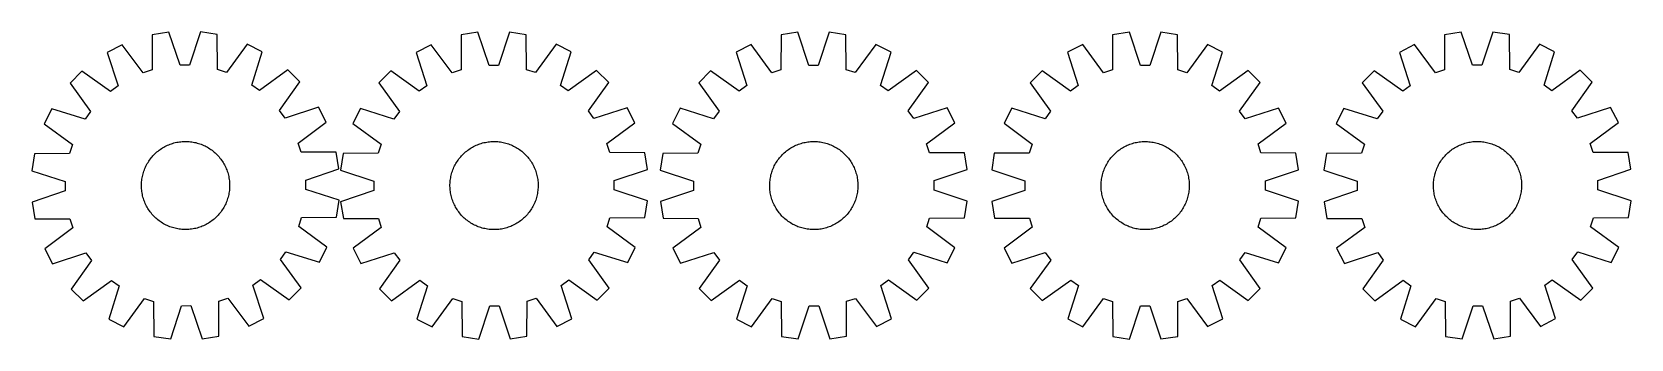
# Model space of a CAD drawing. Header units: millimetres. Extents: x 7 to 1458, y 7 to 285.
import ezdxf

# ---------------------------------------------------------------- set-up
doc = ezdxf.new("R2010")
doc.units = ezdxf.units.MM
doc.layers.add('CUT', color=7, linetype='CONTINUOUS', true_color=0x000000)

msp = doc.modelspace()

# ---------------------------------------------------------------- linework, layer by layer
at = {"layer": 'CUT'}
for p, q in [((131.019091, 285.086741), (115.836911, 282.590356)), ((115.836911, 282.590356), (115.848775, 250.825995)), ((141.178805, 254.990978), (131.019091, 285.086741)), ((159.557444, 285.254855), (149.753, 255.041487)), ((174.767981, 282.937508), (159.557444, 285.254855)), ((175.130341, 251.175212), (174.767981, 282.937508)), ((396.24835, 282.615358), (396.16127, 250.851115)), ((411.438232, 285.064441), (396.24835, 282.615358)), ((421.504151, 254.937177), (411.438232, 285.064441)), ((439.97697, 285.143659), (430.078462, 254.960978)), ((455.180215, 282.778943), (439.97697, 285.143659)), ((455.443636, 251.015673), (455.180215, 282.778943)), ((686.548746, 282.660249), (686.427325, 250.896118)), ((701.741267, 285.092908), (686.548746, 282.660249)), ((711.774609, 254.954779), (701.741267, 285.092908)), ((730.280074, 285.141273), (720.34894, 254.96931)), ((745.480754, 282.760122), (730.280074, 285.141273)), ((745.709835, 250.996585), (745.480754, 282.760122)), ((987.414954, 282.656302), (987.260497, 250.892315)), ((1002.609998, 285.073159), (987.414954, 282.656302)), ((1012.611988, 254.924611), (1002.609998, 285.073159)), ((1031.148839, 285.091841), (1021.18633, 254.930224)), ((1046.347034, 282.694882), (1031.148839, 285.091841)), ((1046.543079, 250.931124), (1046.347034, 282.694882)), ((1288.658384, 282.67124), (1288.587085, 250.906957)), ((1303.847048, 285.127868), (1288.658384, 282.67124)), ((1313.927932, 255.005609), (1303.847048, 285.127868)), ((1332.385743, 285.221264), (1322.50223, 255.033669)), ((1347.590161, 282.864101), (1332.385743, 285.221264)), ((1347.869361, 251.100965), (1347.590161, 282.864101)), ((88.747275, 273.611634), (75.079589, 266.545878)), ((75.079589, 266.545878), (84.906599, 236.339842)), ((107.709839, 248.128386), (88.747275, 273.611634)), ((201.961517, 274.278558), (183.300493, 248.573677)), ((215.711498, 267.374314), (201.961517, 274.278558)), ((206.241033, 237.054601), (215.711498, 267.374314)), ((369.130877, 273.721062), (355.441248, 266.697914)), ((355.441248, 266.697914), (365.174122, 236.461414)), ((388.013971, 248.178871), (369.130877, 273.721062)), ((482.346648, 274.03533), (463.605645, 248.388701)), ((496.075056, 267.08829), (482.346648, 274.03533)), ((486.510193, 236.798223), (496.075056, 267.08829)), ((659.421673, 273.795275), (645.724459, 266.786932)), ((645.724459, 266.786932), (655.424638, 236.539927)), ((678.277142, 248.232684), (659.421673, 273.795275)), ((772.637717, 273.987143), (753.868999, 248.360791)), ((786.358607, 267.025266), (772.637717, 273.987143)), ((776.761003, 236.745557), (786.358607, 267.025266)), ((960.278676, 273.819547), (946.574181, 266.825453)), ((946.574181, 266.825453), (956.242895, 236.568376)), ((979.107548, 248.237359), (960.278676, 273.819547)), ((1073.494859, 273.893663), (1054.699497, 248.286845)), ((1087.2085, 266.917518), (1073.494859, 273.893663)), ((1077.579408, 236.647808), (1087.2085, 266.917518)), ((1261.545333, 273.763473), (1247.859195, 266.733526)), ((1247.859195, 266.733526), (1257.607089, 236.501865)), ((1280.441114, 248.230667), (1261.545333, 273.763473)), ((1374.760934, 274.133984), (1356.032674, 248.478048)), ((1388.492791, 267.193765), (1374.760934, 274.133984)), ((1378.942978, 236.89895), (1388.492791, 267.193765)), ((52.090392, 249.635448), (41.275088, 238.691968)), ((77.999618, 231.259194), (52.090392, 249.635448)), ((115.848775, 250.825995), (107.709839, 248.128386)), ((149.753, 255.041487), (141.178805, 254.990978)), ((183.300493, 248.573677), (175.130341, 251.175212)), ((238.898325, 250.735899), (213.207391, 232.055678)), ((249.841805, 239.920596), (238.898325, 250.735899)), ((332.399488, 249.859176), (321.550149, 238.949437)), ((358.251349, 231.402306), (332.399488, 249.859176)), ((396.16127, 250.851115), (388.013971, 248.178871)), ((430.078462, 254.960978), (421.504151, 254.937177)), ((463.605645, 248.388701), (455.443636, 251.015673)), ((519.209943, 250.37773), (493.460946, 231.777625)), ((530.119681, 239.528391), (519.209943, 250.37773)), ((622.664508, 249.973114), (611.803381, 239.075111)), ((648.496399, 231.488306), (622.664508, 249.973114)), ((686.427325, 250.896118), (678.277142, 248.232684)), ((720.34894, 254.96931), (711.774609, 254.954779)), ((753.868999, 248.360791), (745.709835, 250.996585)), ((809.475414, 250.289704), (783.706324, 231.717447)), ((820.373417, 239.428577), (809.475414, 250.289704)), ((923.496754, 250.035629), (912.624298, 239.148928)), ((949.309406, 231.523964), (923.496754, 250.035629)), ((987.260497, 250.892315), (979.107548, 248.237359)), ((1021.18633, 254.930224), (1012.611988, 254.924611)), ((1054.699497, 248.286845), (1046.543079, 250.931124)), ((1110.307889, 250.157922), (1084.519496, 231.612477)), ((1121.194589, 239.285466), (1110.307889, 250.157922)), ((1224.825803, 249.883343), (1213.981885, 238.968216)), ((1250.686829, 231.439318), (1224.825803, 249.883343)), ((1288.587085, 250.906957), (1280.441114, 248.230667)), ((1322.50223, 255.033669), (1313.927932, 255.005609)), ((1356.032674, 248.478048), (1347.869361, 251.100965)), ((1411.635977, 250.4947), (1385.896224, 231.881806)), ((1422.551104, 239.650783), (1411.635977, 250.4947)), ((41.275088, 238.691968), (59.955309, 213.001034)), ((84.906599, 236.339842), (77.999618, 231.259194)), ((213.207391, 232.055678), (206.241033, 237.054601)), ((231.465551, 214.011369), (249.841805, 239.920596)), ((321.550149, 238.949437), (340.150254, 213.200441)), ((365.174122, 236.461414), (358.251349, 231.402306)), ((493.460946, 231.777625), (486.510193, 236.798223)), ((511.662811, 213.676531), (530.119681, 239.528391)), ((611.803381, 239.075111), (630.375637, 213.306021)), ((655.424638, 236.539927), (648.496399, 231.488306)), ((783.706324, 231.717447), (776.761003, 236.745557)), ((801.888609, 213.596685), (820.373417, 239.428577)), ((912.624298, 239.148928), (931.169743, 213.360535)), ((956.242895, 236.568376), (949.309406, 231.523964)), ((1084.519496, 231.612477), (1077.579408, 236.647808)), ((1102.682924, 213.472814), (1121.194589, 239.285466)), ((1213.981885, 238.968216), (1232.59478, 213.228463)), ((1257.607089, 236.501865), (1250.686829, 231.439318)), ((1385.896224, 231.881806), (1378.942978, 236.89895)), ((1404.107079, 213.789756), (1422.551104, 239.650783)), ((24.636673, 215.505141), (17.732429, 201.75516)), ((54.956387, 206.034676), (24.636673, 215.505141)), ((59.955309, 213.001034), (54.956387, 206.034676)), ((236.546199, 207.104388), (231.465551, 214.011369)), ((266.752235, 216.931398), (236.546199, 207.104388)), ((248.334743, 184.301148), (273.817991, 203.263712)), ((273.817991, 203.263712), (266.752235, 216.931398)), ((304.839589, 215.81455), (297.892549, 202.086142)), ((335.129656, 206.249688), (304.839589, 215.81455)), ((340.150254, 213.200441), (335.129656, 206.249688)), ((516.72192, 206.753757), (511.662811, 213.676531)), ((546.95842, 216.486631), (516.72192, 206.753757)), ((553.981568, 202.797002), (546.95842, 216.486631)), ((595.067819, 215.958304), (588.105941, 202.237414)), ((625.347528, 206.3607), (595.067819, 215.958304)), ((630.375637, 213.306021), (625.347528, 206.3607)), ((806.94023, 206.668447), (801.888609, 213.596685)), ((837.187235, 216.368625), (806.94023, 206.668447)), ((844.195578, 202.671412), (837.187235, 216.368625)), ((895.864703, 216.049539), (888.888558, 202.335898)), ((926.134413, 206.420448), (895.864703, 216.049539)), ((931.169743, 213.360535), (926.134413, 206.420448)), ((1107.727337, 206.539325), (1102.682924, 213.472814)), ((1137.984414, 216.20804), (1107.727337, 206.539325)), ((1144.978508, 202.503544), (1137.984414, 216.20804)), ((1197.28282, 215.82503), (1190.342601, 202.093173)), ((1227.577635, 206.275217), (1197.28282, 215.82503)), ((1232.59478, 213.228463), (1227.577635, 206.275217)), ((1409.169626, 206.869497), (1404.107079, 213.789756)), ((1439.401287, 216.61739), (1409.169626, 206.869497)), ((1446.431235, 202.931252), (1439.401287, 216.61739)), ((17.732429, 201.75516), (43.437311, 183.094135)), ((297.892549, 202.086142), (323.539178, 183.345139)), ((528.439377, 183.913908), (553.981568, 202.797002)), ((588.105941, 202.237414), (613.732294, 183.468696)), ((818.632988, 183.815943), (844.195578, 202.671412)), ((888.888558, 202.335898), (914.495376, 183.540537)), ((1119.39632, 183.674672), (1144.978508, 202.503544)), ((1190.342601, 202.093173), (1215.998537, 183.364913)), ((1420.898428, 184.035472), (1446.431235, 202.931252)), ((9.07348, 174.561624), (6.756132, 159.351086)), ((40.835776, 174.923983), (9.07348, 174.561624)), ((43.437311, 183.094135), (40.835776, 174.923983)), ((117.438325, 173.795167), (118.328608, 174.681961)), ((118.328608, 174.681961), (119.246306, 175.540353)), ((119.246306, 175.540353), (120.190515, 176.369496)), ((120.190515, 176.369496), (121.160301, 177.168571)), ((121.160301, 177.168571), (122.154708, 177.93679)), ((122.154708, 177.93679), (123.172755, 178.673395)), ((123.172755, 178.673395), (124.213437, 179.377659)), ((124.213437, 179.377659), (125.275727, 180.048887)), ((125.275727, 180.048887), (126.358577, 180.686417)), ((126.358577, 180.686417), (127.460917, 181.289618)), ((127.460917, 181.289618), (128.581661, 181.857897)), ((128.581661, 181.857897), (129.719702, 182.390692)), ((129.719702, 182.390692), (130.873916, 182.887477)), ((130.873916, 182.887477), (132.043166, 183.347762)), ((132.043166, 183.347762), (133.226296, 183.771093)), ((133.226296, 183.771093), (134.42214, 184.157053)), ((134.42214, 184.157053), (135.629517, 184.505259)), ((135.629517, 184.505259), (136.847235, 184.815369)), ((136.847235, 184.815369), (138.074094, 185.087077)), ((138.074094, 185.087077), (139.308881, 185.320114)), ((139.308881, 185.320114), (140.55038, 185.51425)), ((140.55038, 185.51425), (141.797363, 185.669294)), ((141.797363, 185.669294), (143.048602, 185.785093)), ((143.048602, 185.785093), (144.30286, 185.861532)), ((144.30286, 185.861532), (145.5589, 185.898537)), ((145.5589, 185.898537), (146.815483, 185.89607)), ((146.815483, 185.89607), (148.071369, 185.854134)), ((148.071369, 185.854134), (149.325317, 185.77277)), ((149.325317, 185.77277), (150.576091, 185.652059)), ((150.576091, 185.652059), (151.822457, 185.49212)), ((151.822457, 185.49212), (153.063183, 185.293111)), ((153.063183, 185.293111), (154.297046, 185.055227)), ((154.297046, 185.055227), (155.522828, 184.778704)), ((155.522828, 184.778704), (156.73932, 184.463816)), ((156.73932, 184.463816), (157.94532, 184.110871)), ((157.94532, 184.110871), (159.139639, 183.720219)), ((159.139639, 183.720219), (160.321099, 183.292246)), ((160.321099, 183.292246), (161.488532, 182.827373)), ((161.488532, 182.827373), (162.640787, 182.32606)), ((162.640787, 182.32606), (163.776727, 181.788801)), ((163.776727, 181.788801), (164.89523, 181.216126)), ((164.89523, 181.216126), (165.995194, 180.6086)), ((165.995194, 180.6086), (167.075532, 179.966824)), ((167.075532, 179.966824), (168.135178, 179.291431)), ((168.135178, 179.291431), (169.173087, 178.583086)), ((169.173087, 178.583086), (170.188234, 177.842489)), ((170.188234, 177.842489), (171.179617, 177.070371)), ((171.179617, 177.070371), (172.146258, 176.267494)), ((172.146258, 176.267494), (173.087204, 175.43465)), ((173.087204, 175.43465), (174.001524, 174.572662)), ((174.001524, 174.572662), (174.888318, 173.682379)), ((251.032352, 176.162212), (248.334743, 184.301148)), ((282.796713, 176.174076), (251.032352, 176.162212)), ((285.293099, 160.991896), (282.796713, 176.174076)), ((289.148936, 174.91971), (286.78422, 159.716464)), ((320.912207, 175.183131), (289.148936, 174.91971)), ((323.539178, 183.345139), (320.912207, 175.183131)), ((397.510868, 173.815709), (398.403909, 174.699726)), ((398.403909, 174.699726), (399.324277, 175.555255)), ((399.324277, 175.555255), (400.271063, 176.381453)), ((400.271063, 176.381453), (401.243334, 177.177503)), ((401.243334, 177.177503), (402.240129, 177.942621)), ((402.240129, 177.942621), (403.260466, 178.676052)), ((403.260466, 178.676052), (404.303337, 179.377071)), ((404.303337, 179.377071), (405.367712, 180.044986)), ((405.367712, 180.044986), (406.452542, 180.67914)), ((406.452542, 180.67914), (407.556756, 181.278905)), ((407.556756, 181.278905), (408.679265, 181.843689)), ((408.679265, 181.843689), (409.818959, 182.372937)), ((409.818959, 182.372937), (410.974716, 182.866124)), ((410.974716, 182.866124), (412.145393, 183.322765)), ((412.145393, 183.322765), (413.329837, 183.742409)), ((413.329837, 183.742409), (414.526877, 184.124641)), ((414.526877, 184.124641), (415.735333, 184.469085)), ((415.735333, 184.469085), (416.954011, 184.775401)), ((416.954011, 184.775401), (418.18171, 185.043285)), ((418.18171, 185.043285), (419.417218, 185.272475)), ((419.417218, 185.272475), (420.659315, 185.462743)), ((420.659315, 185.462743), (421.906775, 185.613902)), ((421.906775, 185.613902), (423.158368, 185.725803)), ((423.158368, 185.725803), (424.412859, 185.798335)), ((424.412859, 185.798335), (425.669008, 185.831427)), ((425.669008, 185.831427), (426.925577, 185.825046)), ((426.925577, 185.825046), (428.181326, 185.779198)), ((428.181326, 185.779198), (429.435015, 185.693929)), ((429.435015, 185.693929), (430.685407, 185.569322)), ((430.685407, 185.569322), (431.931268, 185.405502)), ((431.931268, 185.405502), (433.171369, 185.202629)), ((433.171369, 185.202629), (434.404485, 184.960903)), ((434.404485, 184.960903), (435.6294, 184.680563)), ((435.6294, 184.680563), (436.844904, 184.361887)), ((436.844904, 184.361887), (438.0498, 184.005187)), ((438.0498, 184.005187), (439.242896, 183.610817)), ((439.242896, 183.610817), (440.423016, 183.179166)), ((440.423016, 183.179166), (441.588996, 182.710659)), ((441.588996, 182.710659), (442.739684, 182.205759)), ((442.739684, 182.205759), (443.873945, 181.664964)), ((443.873945, 181.664964), (444.990659, 181.088808)), ((444.990659, 181.088808), (446.088725, 180.477859)), ((446.088725, 180.477859), (447.167058, 179.832721)), ((447.167058, 179.832721), (448.224596, 179.15403)), ((448.224596, 179.15403), (449.260293, 178.442455)), ((449.260293, 178.442455), (450.273128, 177.6987)), ((450.273128, 177.6987), (451.262101, 176.923498)), ((451.262101, 176.923498), (452.226237, 176.117614)), ((452.226237, 176.117614), (453.164584, 175.281843)), ((453.164584, 175.281843), (454.076215, 174.417011)), ((454.076215, 174.417011), (454.960232, 173.52397)), ((531.11162, 175.766609), (528.439377, 183.913908)), ((562.875864, 175.67953), (531.11162, 175.766609)), ((565.324946, 160.489647), (562.875864, 175.67953)), ((579.332963, 175.080451), (576.951812, 159.879771)), ((611.0965, 175.309532), (579.332963, 175.080451)), ((613.732294, 183.468696), (611.0965, 175.309532)), ((687.693638, 173.859299), (688.587634, 174.742349)), ((688.587634, 174.742349), (689.508926, 175.596883)), ((689.508926, 175.596883), (690.456605, 176.422057)), ((690.456605, 176.422057), (691.429736, 177.217056)), ((691.429736, 177.217056), (692.427358, 177.981096)), ((692.427358, 177.981096), (693.448487, 178.713422)), ((693.448487, 178.713422), (694.492115, 179.413314)), ((694.492115, 179.413314), (695.557212, 180.080078)), ((695.557212, 180.080078), (696.642727, 180.713058)), ((696.642727, 180.713058), (697.747589, 181.311629)), ((697.747589, 181.311629), (698.870707, 181.8752)), ((698.870707, 181.8752), (700.010974, 182.403215)), ((700.010974, 182.403215), (701.167263, 182.895153)), ((701.167263, 182.895153), (702.338433, 183.350528)), ((702.338433, 183.350528), (703.523329, 183.768891)), ((703.523329, 183.768891), (704.720782, 184.149829)), ((704.720782, 184.149829), (705.92961, 184.492966)), ((705.92961, 184.492966), (707.148619, 184.797964)), ((707.148619, 184.797964), (708.376606, 185.064521)), ((708.376606, 185.064521), (709.612361, 185.292375)), ((709.612361, 185.292375), (710.854663, 185.4813)), ((710.854663, 185.4813), (712.102286, 185.63111)), ((712.102286, 185.63111), (713.354, 185.741658)), ((713.354, 185.741658), (714.608567, 185.812834)), ((714.608567, 185.812834), (715.864752, 185.844567)), ((715.864752, 185.844567), (717.121314, 185.836828)), ((717.121314, 185.836828), (718.377012, 185.789622)), ((718.377012, 185.789622), (719.630608, 185.702998)), ((719.630608, 185.702998), (720.880865, 185.57704)), ((720.880865, 185.57704), (722.126548, 185.411872)), ((722.126548, 185.411872), (723.366428, 185.207658)), ((723.366428, 185.207658), (724.599282, 184.9646)), ((724.599282, 184.9646), (725.823894, 184.682936)), ((725.823894, 184.682936), (727.039053, 184.362945)), ((727.039053, 184.362945), (728.243562, 184.004944)), ((728.243562, 184.004944), (729.436231, 183.609284)), ((729.436231, 183.609284), (730.615884, 183.176357)), ((730.615884, 183.176357), (731.781356, 182.70659)), ((731.781356, 182.70659), (732.931498, 182.200446)), ((732.931498, 182.200446), (734.065173, 181.658425)), ((734.065173, 181.658425), (735.181264, 181.081062)), ((735.181264, 181.081062), (736.278669, 180.468926)), ((736.278669, 180.468926), (737.356304, 179.822623)), ((737.356304, 179.822623), (738.413107, 179.142789)), ((738.413107, 179.142789), (739.448035, 178.430095)), ((739.448035, 178.430095), (740.460065, 177.685245)), ((740.460065, 177.685245), (741.4482, 176.908974)), ((741.4482, 176.908974), (742.411464, 176.102048)), ((742.411464, 176.102048), (743.348906, 175.265264)), ((743.348906, 175.265264), (744.259602, 174.399446)), ((744.259602, 174.399446), (745.142653, 173.50545)), ((821.296421, 175.665759), (818.632988, 183.815943)), ((853.060552, 175.544339), (821.296421, 175.665759)), ((855.493211, 160.351817), (853.060552, 175.544339)), ((880.087339, 175.188074), (877.690379, 159.989879)), ((911.851097, 175.384118), (880.087339, 175.188074)), ((914.495376, 183.540537), (911.851097, 175.384118)), ((988.446686, 173.85422), (989.3416, 174.73634)), ((989.3416, 174.73634), (990.26378, 175.589915)), ((990.26378, 175.589915), (991.212317, 176.414103)), ((991.212317, 176.414103), (992.186274, 177.208089)), ((992.186274, 177.208089), (993.18469, 177.971091)), ((993.18469, 177.971091), (994.20658, 178.702356)), ((994.20658, 178.702356), (995.250935, 179.401161)), ((995.250935, 179.401161), (996.316725, 180.066817)), ((996.316725, 180.066817), (997.402898, 180.698668)), ((997.402898, 180.698668), (998.508382, 181.296089)), ((998.508382, 181.296089), (999.632086, 181.858492)), ((999.632086, 181.858492), (1000.772901, 182.385321)), ((1000.772901, 182.385321), (1001.929701, 182.876055)), ((1001.929701, 182.876055), (1003.101344, 183.330212)), ((1003.101344, 183.330212), (1004.286675, 183.747343)), ((1004.286675, 183.747343), (1005.484523, 184.127035)), ((1005.484523, 184.127035), (1006.693707, 184.468915)), ((1006.693707, 184.468915), (1007.913033, 184.772644)), ((1007.913033, 184.772644), (1009.141297, 185.037924)), ((1009.141297, 185.037924), (1010.377288, 185.264492)), ((1010.377288, 185.264492), (1011.619786, 185.452126)), ((1011.619786, 185.452126), (1012.867564, 185.600638)), ((1012.867564, 185.600638), (1014.119392, 185.709884)), ((1014.119392, 185.709884), (1015.374033, 185.779755)), ((1015.374033, 185.779755), (1016.63025, 185.810182)), ((1016.63025, 185.810182), (1017.886803, 185.801136)), ((1017.886803, 185.801136), (1019.142451, 185.752624)), ((1019.142451, 185.752624), (1020.395957, 185.664696)), ((1020.395957, 185.664696), (1021.646081, 185.537438)), ((1021.646081, 185.537438), (1022.891592, 185.370975)), ((1022.891592, 185.370975), (1024.13126, 185.165471)), ((1024.13126, 185.165471), (1025.36386, 184.92113)), ((1025.36386, 184.92113), (1026.588178, 184.638193)), ((1026.588178, 184.638193), (1027.803004, 184.316939)), ((1027.803004, 184.316939), (1029.00714, 183.957685)), ((1029.00714, 183.957685), (1030.199397, 183.560785)), ((1030.199397, 183.560785), (1031.378599, 183.126631)), ((1031.378599, 183.126631), (1032.543582, 182.655652)), ((1032.543582, 182.655652), (1033.693196, 182.148312)), ((1033.693196, 182.148312), (1034.826307, 181.605112)), ((1034.826307, 181.605112), (1035.941797, 181.026589)), ((1035.941797, 181.026589), (1037.038565, 180.413312)), ((1037.038565, 180.413312), (1038.115527, 179.765888)), ((1038.115527, 179.765888), (1039.171623, 179.084955)), ((1039.171623, 179.084955), (1040.205808, 178.371186)), ((1040.205808, 178.371186), (1041.217063, 177.625284)), ((1041.217063, 177.625284), (1042.20439, 176.847985)), ((1042.20439, 176.847985), (1043.166814, 176.040058)), ((1043.166814, 176.040058), (1044.103386, 175.202299)), ((1044.103386, 175.202299), (1045.013181, 174.335535)), ((1045.013181, 174.335535), (1045.895301, 173.440621)), ((1122.051276, 175.521723), (1119.39632, 183.674672)), ((1153.815263, 175.367266), (1122.051276, 175.521723)), ((1156.232119, 160.172223), (1153.815263, 175.367266)), ((1181.612484, 174.9224), (1179.255321, 159.717982)), ((1213.37562, 175.2016), (1181.612484, 174.9224)), ((1215.998537, 183.364913), (1213.37562, 175.2016)), ((1289.974952, 173.872232), (1290.867553, 174.756692)), ((1290.867553, 174.756692), (1291.787496, 175.612678)), ((1291.787496, 175.612678), (1292.733872, 176.439346)), ((1292.733872, 176.439346), (1293.705747, 177.235879)), ((1293.705747, 177.235879), (1294.702162, 178.001493)), ((1294.702162, 178.001493), (1295.722134, 178.73543)), ((1295.722134, 178.73543), (1296.764657, 179.436967)), ((1296.764657, 179.436967), (1297.8287, 180.105411)), ((1297.8287, 180.105411), (1298.913215, 180.740103)), ((1298.913215, 180.740103), (1300.017131, 181.340417)), ((1300.017131, 181.340417), (1301.139359, 181.905759)), ((1301.139359, 181.905759), (1302.27879, 182.435573)), ((1302.27879, 182.435573), (1303.434302, 182.929334)), ((1303.434302, 182.929334), (1304.604752, 183.386557)), ((1304.604752, 183.386557), (1305.788987, 183.806789)), ((1305.788987, 183.806789), (1306.985837, 184.189616)), ((1306.985837, 184.189616), (1308.194122, 184.53466)), ((1308.194122, 184.53466), (1309.412648, 184.841581)), ((1309.412648, 184.841581), (1310.640214, 185.110075)), ((1310.640214, 185.110075), (1311.875607, 185.339879)), ((1311.875607, 185.339879), (1313.117609, 185.530764)), ((1313.117609, 185.530764), (1314.364995, 185.682543)), ((1314.364995, 185.682543), (1315.616532, 185.795065)), ((1315.616532, 185.795065), (1316.870986, 185.86822)), ((1316.870986, 185.86822), (1318.127119, 185.901936)), ((1318.127119, 185.901936), (1319.383691, 185.896179)), ((1319.383691, 185.896179), (1320.639463, 185.850955)), ((1320.639463, 185.850955), (1321.893194, 185.766309)), ((1321.893194, 185.766309), (1323.143648, 185.642324)), ((1323.143648, 185.642324), (1324.38959, 185.479122)), ((1324.38959, 185.479122), (1325.629791, 185.276865)), ((1325.629791, 185.276865), (1326.863027, 185.035752)), ((1326.863027, 185.035752), (1328.088081, 184.756021)), ((1328.088081, 184.756021), (1329.303744, 184.437948)), ((1329.303744, 184.437948), (1330.508816, 184.081847)), ((1330.508816, 184.081847), (1331.702108, 183.68807)), ((1331.702108, 183.68807), (1332.882443, 183.257005)), ((1332.882443, 183.257005), (1334.048655, 182.789077)), ((1334.048655, 182.789077), (1335.199594, 182.284749)), ((1335.199594, 182.284749), (1336.334123, 181.744517)), ((1336.334123, 181.744517), (1337.451123, 181.168916)), ((1337.451123, 181.168916), (1338.549493, 180.558513)), ((1338.549493, 180.558513), (1339.628147, 179.913911)), ((1339.628147, 179.913911), (1340.686021, 179.235745)), ((1340.686021, 179.235745), (1341.722072, 178.524685)), ((1341.722072, 178.524685), (1342.735276, 177.781433)), ((1342.735276, 177.781433), (1343.724634, 177.006722)), ((1343.724634, 177.006722), (1344.68917, 176.201317)), ((1344.68917, 176.201317), (1345.627932, 175.366013)), ((1345.627932, 175.366013), (1346.539993, 174.501634)), ((1346.539993, 174.501634), (1347.424453, 173.609032)), ((1423.574718, 175.889501), (1420.898428, 184.035472)), ((1455.339001, 175.818201), (1423.574718, 175.889501)), ((1457.795629, 160.629537), (1455.339001, 175.818201)), ((108.290768, 158.933282), (108.718741, 160.114741)), ((108.718741, 160.114741), (109.183614, 161.282174)), ((109.183614, 161.282174), (109.684927, 162.434429)), ((109.684927, 162.434429), (110.222187, 163.570369)), ((110.222187, 163.570369), (110.794861, 164.688873)), ((110.794861, 164.688873), (111.402387, 165.788837)), ((111.402387, 165.788837), (112.044163, 166.869175)), ((112.044163, 166.869175), (112.719557, 167.928821)), ((112.719557, 167.928821), (113.427901, 168.966729)), ((113.427901, 168.966729), (114.168498, 169.981876)), ((114.168498, 169.981876), (114.940616, 170.97326)), ((114.940616, 170.97326), (115.743493, 171.939901)), ((115.743493, 171.939901), (116.576337, 172.880846)), ((116.576337, 172.880846), (117.438325, 173.795167)), ((174.888318, 173.682379), (175.74671, 172.764681)), ((175.74671, 172.764681), (176.575853, 171.820473)), ((176.575853, 171.820473), (177.374928, 170.850686)), ((177.374928, 170.850686), (178.143148, 169.856279)), ((178.143148, 169.856279), (178.879753, 168.838232)), ((178.879753, 168.838232), (179.584017, 167.79755)), ((179.584017, 167.79755), (180.255245, 166.73526)), ((180.255245, 166.73526), (180.892774, 165.65241)), ((180.892774, 165.65241), (181.495976, 164.55007)), ((181.495976, 164.55007), (182.064254, 163.429326)), ((182.064254, 163.429326), (182.597049, 162.291286)), ((182.597049, 162.291286), (183.093834, 161.137071)), ((183.093834, 161.137071), (183.554119, 159.967822)), ((183.554119, 159.967822), (183.977451, 158.784691)), ((255.197335, 150.832182), (285.293099, 160.991896)), ((286.78422, 159.716464), (316.966902, 149.817956)), ((388.317062, 158.98239), (388.748713, 160.162511)), ((388.748713, 160.162511), (389.21722, 161.32849)), ((389.21722, 161.32849), (389.72212, 162.479178)), ((389.72212, 162.479178), (390.262915, 163.613439)), ((390.262915, 163.613439), (390.839071, 164.730153)), ((390.839071, 164.730153), (391.45002, 165.828219)), ((391.45002, 165.828219), (392.095158, 166.906553)), ((392.095158, 166.906553), (392.77385, 167.96409)), ((392.77385, 167.96409), (393.485424, 168.999787)), ((393.485424, 168.999787), (394.229179, 170.012622)), ((394.229179, 170.012622), (395.004381, 171.001596)), ((395.004381, 171.001596), (395.810265, 171.965731)), ((395.810265, 171.965731), (396.646036, 172.904078)), ((396.646036, 172.904078), (397.510868, 173.815709)), ((454.960232, 173.52397), (455.815761, 172.603602)), ((455.815761, 172.603602), (456.641958, 171.656816)), ((456.641958, 171.656816), (457.438009, 170.684545)), ((457.438009, 170.684545), (458.203127, 169.68775)), ((458.203127, 169.68775), (458.936557, 168.667413)), ((458.936557, 168.667413), (459.637576, 167.624543)), ((459.637576, 167.624543), (460.305492, 166.560167)), ((460.305492, 166.560167), (460.939645, 165.475337)), ((460.939645, 165.475337), (461.53941, 164.371123)), ((461.53941, 164.371123), (462.104195, 163.248614)), ((462.104195, 163.248614), (462.633442, 162.10892)), ((462.633442, 162.10892), (463.12663, 160.953163)), ((463.12663, 160.953163), (463.583271, 159.782486)), ((463.583271, 159.782486), (464.002915, 158.598042)), ((535.197682, 150.423728), (565.324946, 160.489647)), ((576.951812, 159.879771), (607.123774, 149.948637)), ((678.483801, 159.035928), (678.916728, 160.215581)), ((678.916728, 160.215581), (679.386495, 161.381053)), ((679.386495, 161.381053), (679.892639, 162.531195)), ((679.892639, 162.531195), (680.43466, 163.66487)), ((680.43466, 163.66487), (681.012023, 164.780961)), ((681.012023, 164.780961), (681.624158, 165.878366)), ((681.624158, 165.878366), (682.270462, 166.956001)), ((682.270462, 166.956001), (682.950296, 168.012804)), ((682.950296, 168.012804), (683.66299, 169.047732)), ((683.66299, 169.047732), (684.407839, 170.059762)), ((684.407839, 170.059762), (685.18411, 171.047897)), ((685.18411, 171.047897), (685.991036, 172.011161)), ((685.991036, 172.011161), (686.827821, 172.948603)), ((686.827821, 172.948603), (687.693638, 173.859299)), ((745.142653, 173.50545), (745.997186, 172.584158)), ((745.997186, 172.584158), (746.82236, 171.636479)), ((746.82236, 171.636479), (747.617359, 170.663348)), ((747.617359, 170.663348), (748.381399, 169.665726)), ((748.381399, 169.665726), (749.113726, 168.644598)), ((749.113726, 168.644598), (749.813617, 167.60097)), ((749.813617, 167.60097), (750.480381, 166.535873)), ((750.480381, 166.535873), (751.113361, 165.450357)), ((751.113361, 165.450357), (751.711932, 164.345496)), ((751.711932, 164.345496), (752.275503, 163.222377)), ((752.275503, 163.222377), (752.803518, 162.082111)), ((752.803518, 162.082111), (753.295456, 160.925822)), ((753.295456, 160.925822), (753.750831, 159.754652)), ((753.750831, 159.754652), (754.169194, 158.569755)), ((825.355082, 150.318476), (855.493211, 160.351817)), ((877.690379, 159.989879), (907.851997, 150.02737)), ((979.221436, 159.040436), (979.65559, 160.219638)), ((979.65559, 160.219638), (980.126569, 161.384621)), ((980.126569, 161.384621), (980.633909, 162.534236)), ((980.633909, 162.534236), (981.177108, 163.667347)), ((981.177108, 163.667347), (981.755632, 164.782837)), ((981.755632, 164.782837), (982.368908, 165.879604)), ((982.368908, 165.879604), (983.016332, 166.956567)), ((983.016332, 166.956567), (983.697265, 168.012662)), ((983.697265, 168.012662), (984.411035, 169.046848)), ((984.411035, 169.046848), (985.156937, 170.058103)), ((985.156937, 170.058103), (985.934235, 171.04543)), ((985.934235, 171.04543), (986.742163, 172.007854)), ((986.742163, 172.007854), (987.579922, 172.944425)), ((987.579922, 172.944425), (988.446686, 173.85422)), ((1045.895301, 173.440621), (1046.748876, 172.51844)), ((1046.748876, 172.51844), (1047.573063, 171.569904)), ((1047.573063, 171.569904), (1048.36705, 170.595947)), ((1048.36705, 170.595947), (1049.130052, 169.59753)), ((1049.130052, 169.59753), (1049.861316, 168.57564)), ((1049.861316, 168.57564), (1050.560121, 167.531285)), ((1050.560121, 167.531285), (1051.225778, 166.465495)), ((1051.225778, 166.465495), (1051.857629, 165.379322)), ((1051.857629, 165.379322), (1052.45505, 164.273838)), ((1052.45505, 164.273838), (1053.017453, 163.150135)), ((1053.017453, 163.150135), (1053.544281, 162.00932)), ((1053.544281, 162.00932), (1054.035016, 160.85252)), ((1054.035016, 160.85252), (1054.489173, 159.680876)), ((1054.489173, 159.680876), (1054.906303, 158.495546)), ((1126.083571, 150.170232), (1156.232119, 160.172223)), ((1179.255321, 159.717982), (1209.442917, 149.834469)), ((1280.788515, 159.034347), (1281.219581, 160.214682)), ((1281.219581, 160.214682), (1281.687508, 161.380894)), ((1281.687508, 161.380894), (1282.191837, 162.531833)), ((1282.191837, 162.531833), (1282.732068, 163.666362)), ((1282.732068, 163.666362), (1283.307669, 164.783362)), ((1283.307669, 164.783362), (1283.918072, 165.881732)), ((1283.918072, 165.881732), (1284.562675, 166.960386)), ((1284.562675, 166.960386), (1285.240841, 168.01826)), ((1285.240841, 168.01826), (1285.9519, 169.054311)), ((1285.9519, 169.054311), (1286.695152, 170.067515)), ((1286.695152, 170.067515), (1287.469863, 171.056873)), ((1287.469863, 171.056873), (1288.275268, 172.021409)), ((1288.275268, 172.021409), (1289.110573, 172.960171)), ((1289.110573, 172.960171), (1289.974952, 173.872232)), ((1347.424453, 173.609032), (1348.280439, 172.68909)), ((1348.280439, 172.68909), (1349.107107, 171.742714)), ((1349.107107, 171.742714), (1349.903641, 170.770839)), ((1349.903641, 170.770839), (1350.669254, 169.774423)), ((1350.669254, 169.774423), (1351.403191, 168.754451)), ((1351.403191, 168.754451), (1352.104728, 167.711929)), ((1352.104728, 167.711929), (1352.773172, 166.647885)), ((1352.773172, 166.647885), (1353.407864, 165.56337)), ((1353.407864, 165.56337), (1354.008178, 164.459454)), ((1354.008178, 164.459454), (1354.57352, 163.337227)), ((1354.57352, 163.337227), (1355.103334, 162.197795)), ((1355.103334, 162.197795), (1355.597095, 161.042284)), ((1355.597095, 161.042284), (1356.054318, 159.871833)), ((1356.054318, 159.871833), (1356.47455, 158.687599)), ((1427.67337, 150.548653), (1457.795629, 160.629537)), ((6.756132, 159.351086), (36.9695, 149.546643)), ((36.9695, 149.546643), (37.020009, 140.972448)), ((106.112451, 145.352543), (106.114917, 146.609126)), ((106.149455, 144.096503), (106.112451, 145.352543)), ((106.114917, 146.609126), (106.156853, 147.865012)), ((106.156853, 147.865012), (106.238217, 149.11896)), ((106.238217, 149.11896), (106.358928, 150.369734)), ((106.358928, 150.369734), (106.518867, 151.616099)), ((106.518867, 151.616099), (106.717877, 152.856826)), ((106.717877, 152.856826), (106.95576, 154.090689)), ((106.95576, 154.090689), (107.232283, 155.316471)), ((107.232283, 155.316471), (107.547172, 156.532963)), ((107.547172, 156.532963), (107.900116, 157.738963)), ((107.900116, 157.738963), (108.290768, 158.933282)), ((183.977451, 158.784691), (184.36341, 157.588847)), ((184.36341, 157.588847), (184.711616, 156.381471)), ((184.711616, 156.381471), (185.021726, 155.163752)), ((185.021726, 155.163752), (185.293434, 153.936893)), ((185.293434, 153.936893), (185.526471, 152.702106)), ((185.526471, 152.702106), (185.720607, 151.460607)), ((185.720607, 151.460607), (185.875651, 150.213624)), ((185.875651, 150.213624), (185.99145, 148.962385)), ((185.99145, 148.962385), (186.067889, 147.708127)), ((186.102427, 145.195504), (186.060491, 143.939618)), ((186.067889, 147.708127), (186.104894, 146.452087)), ((186.104894, 146.452087), (186.102427, 145.195504)), ((255.247844, 142.257987), (255.197335, 150.832182)), ((316.966902, 149.817956), (316.990702, 141.243645)), ((386.096452, 145.408502), (386.102833, 146.665072)), ((386.129544, 144.152353), (386.096452, 145.408502)), ((386.102833, 146.665072), (386.148681, 147.92082)), ((386.148681, 147.92082), (386.23395, 149.174509)), ((386.23395, 149.174509), (386.358557, 150.424901)), ((386.358557, 150.424901), (386.522377, 151.670762)), ((386.522377, 151.670762), (386.725251, 152.910863)), ((386.725251, 152.910863), (386.966976, 154.143979)), ((386.966976, 154.143979), (387.247316, 155.368894)), ((387.247316, 155.368894), (387.565992, 156.584399)), ((387.565992, 156.584399), (387.922692, 157.789294)), ((387.922692, 157.789294), (388.317062, 158.98239)), ((464.002915, 158.598042), (464.385147, 157.401002)), ((464.385147, 157.401002), (464.729591, 156.192547)), ((464.729591, 156.192547), (465.035906, 154.973868)), ((465.035906, 154.973868), (465.303791, 153.746169)), ((465.303791, 153.746169), (465.532981, 152.510661)), ((465.532981, 152.510661), (465.723249, 151.268564)), ((465.723249, 151.268564), (465.874408, 150.021104)), ((465.874408, 150.021104), (465.986309, 148.769511)), ((465.986309, 148.769511), (466.058841, 147.515021)), ((466.058841, 147.515021), (466.091933, 146.258871)), ((466.091933, 146.258871), (466.085552, 145.002302)), ((535.221483, 141.849417), (535.197682, 150.423728)), ((607.123774, 149.948637), (607.138305, 141.374306)), ((676.248517, 145.464449), (676.256257, 146.721011)), ((676.280251, 144.208264), (676.248517, 145.464449)), ((676.256257, 146.721011), (676.303462, 147.976709)), ((676.303462, 147.976709), (676.390087, 149.230305)), ((676.390087, 149.230305), (676.516045, 150.480562)), ((676.516045, 150.480562), (676.681212, 151.726245)), ((676.681212, 151.726245), (676.885426, 152.966125)), ((676.885426, 152.966125), (677.128485, 154.198979)), ((677.128485, 154.198979), (677.410149, 155.42359)), ((677.410149, 155.42359), (677.730139, 156.63875)), ((677.730139, 156.63875), (678.088141, 157.843259)), ((678.088141, 157.843259), (678.483801, 159.035928)), ((754.169194, 158.569755), (754.550132, 157.372303)), ((754.550132, 157.372303), (754.893269, 156.163475)), ((754.893269, 156.163475), (755.198267, 154.944466)), ((755.198267, 154.944466), (755.464824, 153.716478)), ((755.464824, 153.716478), (755.692678, 152.480724)), ((755.692678, 152.480724), (755.881603, 151.238422)), ((755.881603, 151.238422), (756.031413, 149.990798)), ((756.031413, 149.990798), (756.141961, 148.739085)), ((756.141961, 148.739085), (756.213137, 147.484517)), ((756.213137, 147.484517), (756.24487, 146.228333)), ((756.24487, 146.228333), (756.237131, 144.971771)), ((825.369613, 141.744144), (825.355082, 150.318476)), ((907.851997, 150.02737), (907.85761, 141.453028)), ((976.972038, 145.471289), (976.981085, 146.727842)), ((977.002466, 144.215072), (976.972038, 145.471289)), ((976.981085, 146.727842), (977.029596, 147.983491)), ((977.029596, 147.983491), (977.117525, 149.236996)), ((977.117525, 149.236996), (977.244783, 150.487121)), ((977.244783, 150.487121), (977.411246, 151.732632)), ((977.411246, 151.732632), (977.616749, 152.972299)), ((977.616749, 152.972299), (977.86109, 154.2049)), ((977.86109, 154.2049), (978.144027, 155.429217)), ((978.144027, 155.429217), (978.465282, 156.644043)), ((978.465282, 156.644043), (978.824536, 157.848179)), ((978.824536, 157.848179), (979.221436, 159.040436)), ((1054.906303, 158.495546), (1055.285996, 157.297697)), ((1055.285996, 157.297697), (1055.627875, 156.088514)), ((1055.627875, 156.088514), (1055.931605, 154.869188)), ((1055.931605, 154.869188), (1056.196885, 153.640924)), ((1056.196885, 153.640924), (1056.423453, 152.404933)), ((1056.423453, 152.404933), (1056.611086, 151.162435)), ((1056.611086, 151.162435), (1056.759599, 149.914656)), ((1056.759599, 149.914656), (1056.868844, 148.662829)), ((1056.868844, 148.662829), (1056.938715, 147.408188)), ((1056.938715, 147.408188), (1056.969143, 146.151971)), ((1056.969143, 146.151971), (1056.960096, 144.895418)), ((1126.089184, 141.59589), (1126.083571, 150.170232)), ((1209.442917, 149.834469), (1209.470977, 141.260171)), ((1278.574649, 145.459358), (1278.580406, 146.71593)), ((1278.608365, 144.203225), (1278.574649, 145.459358)), ((1278.580406, 146.71593), (1278.62563, 147.971702)), ((1278.62563, 147.971702), (1278.710276, 149.225433)), ((1278.710276, 149.225433), (1278.834262, 150.475886)), ((1278.834262, 150.475886), (1278.997463, 151.721829)), ((1278.997463, 151.721829), (1279.199721, 152.96203)), ((1279.199721, 152.96203), (1279.440834, 154.195266)), ((1279.440834, 154.195266), (1279.720565, 155.42032)), ((1279.720565, 155.42032), (1280.038637, 156.635983)), ((1280.038637, 156.635983), (1280.394738, 157.841055)), ((1280.394738, 157.841055), (1280.788515, 159.034347)), ((1356.47455, 158.687599), (1356.857377, 157.490748)), ((1356.857377, 157.490748), (1357.202421, 156.282464)), ((1357.202421, 156.282464), (1357.509342, 155.063938)), ((1357.509342, 155.063938), (1357.777836, 153.836372)), ((1357.777836, 153.836372), (1358.00764, 152.600978)), ((1358.00764, 152.600978), (1358.198525, 151.358976)), ((1358.198525, 151.358976), (1358.350304, 150.111591)), ((1358.350304, 150.111591), (1358.462826, 148.860054)), ((1358.462826, 148.860054), (1358.535981, 147.605599)), ((1358.535981, 147.605599), (1358.569697, 146.349466)), ((1358.569697, 146.349466), (1358.56394, 145.092894)), ((1427.70143, 141.974355), (1427.67337, 150.548653)), ((37.020009, 140.972448), (6.924246, 130.812734)), ((6.924246, 130.812734), (9.420632, 115.630553)), ((106.225894, 142.842244), (106.149455, 144.096503)), ((106.341693, 141.591006), (106.225894, 142.842244)), ((106.496737, 140.344022), (106.341693, 141.591006)), ((106.690874, 139.102524), (106.496737, 140.344022)), ((106.923911, 137.867736), (106.690874, 139.102524)), ((107.195618, 136.640878), (106.923911, 137.867736)), ((107.505728, 135.423159), (107.195618, 136.640878)), ((107.853935, 134.215782), (107.505728, 135.423159)), ((108.239894, 133.019939), (107.853935, 134.215782)), ((108.663225, 131.836808), (108.239894, 133.019939)), ((109.12351, 130.667559), (108.663225, 131.836808)), ((109.620295, 129.513344), (109.12351, 130.667559)), ((183.498603, 131.689889), (183.03373, 130.522455)), ((183.926577, 132.871348), (183.498603, 131.689889)), ((184.317228, 134.065667), (183.926577, 132.871348)), ((184.670173, 135.271667), (184.317228, 134.065667)), ((184.985062, 136.488159), (184.670173, 135.271667)), ((185.261584, 137.713941), (184.985062, 136.488159)), ((185.499468, 138.947804), (185.261584, 137.713941)), ((185.698477, 140.188531), (185.499468, 138.947804)), ((185.858416, 141.434896), (185.698477, 140.188531)), ((185.979127, 142.68567), (185.858416, 141.434896)), ((186.060491, 143.939618), (185.979127, 142.68567)), ((285.461213, 132.453543), (255.247844, 142.257987)), ((283.143865, 117.243006), (285.461213, 132.453543)), ((316.990702, 141.243645), (286.863439, 131.177727)), ((286.863439, 131.177727), (289.312521, 115.987844)), ((386.202076, 142.897863), (386.129544, 144.152353)), ((386.313977, 141.64627), (386.202076, 142.897863)), ((386.465136, 140.398809), (386.313977, 141.64627)), ((386.655404, 139.156712), (386.465136, 140.398809)), ((386.884594, 137.921205), (386.655404, 139.156712)), ((387.152478, 136.693506), (386.884594, 137.921205)), ((387.458794, 135.474827), (387.152478, 136.693506)), ((387.803238, 134.266371), (387.458794, 135.474827)), ((388.18547, 133.069331), (387.803238, 134.266371)), ((388.605114, 131.884888), (388.18547, 133.069331)), ((389.061755, 130.71421), (388.605114, 131.884888)), ((389.554942, 129.558454), (389.061755, 130.71421)), ((463.439672, 131.504863), (462.971165, 130.338883)), ((463.871323, 132.684983), (463.439672, 131.504863)), ((464.265693, 133.87808), (463.871323, 132.684983)), ((464.622392, 135.082975), (464.265693, 133.87808)), ((464.941069, 136.29848), (464.622392, 135.082975)), ((465.221409, 137.523394), (464.941069, 136.29848)), ((465.463134, 138.756511), (465.221409, 137.523394)), ((465.666008, 139.996611), (465.463134, 138.756511)), ((465.829828, 141.242472), (465.666008, 139.996611)), ((465.954435, 142.492864), (465.829828, 141.242472)), ((466.039704, 143.746553), (465.954435, 142.492864)), ((466.085552, 145.002302), (466.039704, 143.746553)), ((565.404165, 131.950909), (535.221483, 141.849417)), ((563.039449, 116.747664), (565.404165, 131.950909)), ((607.138305, 141.374306), (577.000176, 131.340964)), ((577.000176, 131.340964), (579.432835, 116.148442)), ((676.351427, 142.953696), (676.280251, 144.208264)), ((676.461975, 141.701983), (676.351427, 142.953696)), ((676.611785, 140.45436), (676.461975, 141.701983)), ((676.80071, 139.212058), (676.611785, 140.45436)), ((677.028564, 137.976303), (676.80071, 139.212058)), ((677.295121, 136.748316), (677.028564, 137.976303)), ((677.600119, 135.529306), (677.295121, 136.748316)), ((677.943256, 134.320479), (677.600119, 135.529306)), ((678.324194, 133.123026), (677.943256, 134.320479)), ((678.742557, 131.93813), (678.324194, 133.123026)), ((679.197932, 130.76696), (678.742557, 131.93813)), ((679.68987, 129.610671), (679.197932, 130.76696)), ((753.57666, 131.4772), (753.106893, 130.311728)), ((754.009587, 132.656853), (753.57666, 131.4772)), ((754.405247, 133.849523), (754.009587, 132.656853)), ((754.763249, 135.054032), (754.405247, 133.849523)), ((755.083239, 136.269191), (754.763249, 135.054032)), ((755.364903, 137.493802), (755.083239, 136.269191)), ((755.607961, 138.726656), (755.364903, 137.493802)), ((755.812175, 139.966537), (755.607961, 138.726656)), ((755.977343, 141.21222), (755.812175, 139.966537)), ((756.103301, 142.462477), (755.977343, 141.21222)), ((756.189925, 143.716073), (756.103301, 142.462477)), ((756.237131, 144.971771), (756.189925, 143.716073)), ((855.541576, 131.813011), (825.369613, 141.744144)), ((853.160425, 116.612331), (855.541576, 131.813011)), ((907.85761, 141.453028), (877.709062, 131.451037)), ((877.709062, 131.451037), (880.125918, 116.255994)), ((977.072337, 142.960431), (977.002466, 144.215072)), ((977.181582, 141.708603), (977.072337, 142.960431)), ((977.330095, 140.460825), (977.181582, 141.708603)), ((977.517728, 139.218327), (977.330095, 140.460825)), ((977.744296, 137.982336), (977.517728, 139.218327)), ((978.009576, 136.754072), (977.744296, 137.982336)), ((978.313306, 135.534746), (978.009576, 136.754072)), ((978.655186, 134.325563), (978.313306, 135.534746)), ((979.034878, 133.127714), (978.655186, 134.325563)), ((979.452008, 131.942384), (979.034878, 133.127714)), ((979.906165, 130.77074), (979.452008, 131.942384)), ((980.3969, 129.61394), (979.906165, 130.77074)), ((1054.285592, 131.403622), (1053.814612, 130.238639)), ((1054.719745, 132.582824), (1054.285592, 131.403622)), ((1055.116645, 133.775081), (1054.719745, 132.582824)), ((1055.4759, 134.979217), (1055.116645, 133.775081)), ((1055.797154, 136.194043), (1055.4759, 134.979217)), ((1056.080091, 137.41836), (1055.797154, 136.194043)), ((1056.324432, 138.650961), (1056.080091, 137.41836)), ((1056.529935, 139.890628), (1056.324432, 138.650961)), ((1056.696398, 141.136139), (1056.529935, 139.890628)), ((1056.823657, 142.386264), (1056.696398, 141.136139)), ((1056.911585, 143.639769), (1056.823657, 142.386264)), ((1056.960096, 144.895418), (1056.911585, 143.639769)), ((1156.250802, 131.633381), (1126.089184, 141.59589)), ((1153.853842, 116.435186), (1156.250802, 131.633381)), ((1209.470977, 141.260171), (1179.348717, 131.179287)), ((1179.348717, 131.179287), (1181.805345, 115.990623)), ((1278.68152, 142.948771), (1278.608365, 144.203225)), ((1278.794043, 141.697234), (1278.68152, 142.948771)), ((1278.945822, 140.449848), (1278.794043, 141.697234)), ((1279.136707, 139.207846), (1278.945822, 140.449848)), ((1279.36651, 137.972453), (1279.136707, 139.207846)), ((1279.635005, 136.744887), (1279.36651, 137.972453)), ((1279.941926, 135.526361), (1279.635005, 136.744887)), ((1280.28697, 134.318076), (1279.941926, 135.526361)), ((1280.669797, 133.121226), (1280.28697, 134.318076)), ((1281.090029, 131.936991), (1280.669797, 133.121226)), ((1281.547251, 130.766541), (1281.090029, 131.936991)), ((1282.041013, 129.611029), (1281.547251, 130.766541)), ((1355.924766, 131.594143), (1355.456838, 130.42793)), ((1356.355831, 132.774477), (1355.924766, 131.594143)), ((1356.749608, 133.967769), (1356.355831, 132.774477)), ((1357.105709, 135.172841), (1356.749608, 133.967769)), ((1357.423782, 136.388504), (1357.105709, 135.172841)), ((1357.703513, 137.613559), (1357.423782, 136.388504)), ((1357.944626, 138.846795), (1357.703513, 137.613559)), ((1358.146883, 140.086996), (1357.944626, 138.846795)), ((1358.310085, 141.332938), (1358.146883, 140.086996)), ((1358.43407, 142.583392), (1358.310085, 141.332938)), ((1358.518716, 143.837123), (1358.43407, 142.583392)), ((1358.56394, 145.092894), (1358.518716, 143.837123)), ((1457.889025, 132.090842), (1427.70143, 141.974355)), ((1455.531862, 116.886424), (1457.889025, 132.090842)), ((110.15309, 128.375304), (109.620295, 129.513344)), ((110.721369, 127.25456), (110.15309, 128.375304)), ((111.324571, 126.152219), (110.721369, 127.25456)), ((111.9621, 125.06937), (111.324571, 126.152219)), ((112.633328, 124.00708), (111.9621, 125.06937)), ((113.337592, 122.966398), (112.633328, 124.00708)), ((114.074197, 121.948351), (113.337592, 122.966398)), ((114.842416, 120.953944), (114.074197, 121.948351)), ((115.641491, 119.984157), (114.842416, 120.953944)), ((116.470634, 119.039949), (115.641491, 119.984157)), ((117.329026, 118.122251), (116.470634, 119.039949)), ((118.21582, 117.231968), (117.329026, 118.122251)), ((119.130141, 116.369979), (118.21582, 117.231968)), ((120.071086, 115.537136), (119.130141, 116.369979)), ((172.971038, 116.264277), (172.02683, 115.435134)), ((173.888736, 117.122669), (172.971038, 116.264277)), ((174.779019, 118.009463), (173.888736, 117.122669)), ((175.641008, 118.923784), (174.779019, 118.009463)), ((176.473851, 119.864729), (175.641008, 118.923784)), ((177.276728, 120.83137), (176.473851, 119.864729)), ((178.048846, 121.822753), (177.276728, 120.83137)), ((178.789443, 122.8379), (178.048846, 121.822753)), ((179.497788, 123.875809), (178.789443, 122.8379)), ((180.173182, 124.935455), (179.497788, 123.875809)), ((180.814958, 126.015793), (180.173182, 124.935455)), ((181.422483, 127.115757), (180.814958, 126.015793)), ((181.995158, 128.234261), (181.422483, 127.115757)), ((182.532417, 129.3702), (181.995158, 128.234261)), ((183.03373, 130.522455), (182.532417, 129.3702)), ((248.780034, 108.710494), (251.381569, 116.880647)), ((251.381569, 116.880647), (283.143865, 117.243006)), ((390.08419, 128.418759), (389.554942, 129.558454)), ((390.648975, 127.296251), (390.08419, 128.418759)), ((391.24874, 126.192037), (390.648975, 127.296251)), ((391.882893, 125.107206), (391.24874, 126.192037)), ((392.550809, 124.042831), (391.882893, 125.107206)), ((393.251828, 122.99996), (392.550809, 124.042831)), ((393.985258, 121.979624), (393.251828, 122.99996)), ((394.750376, 120.982828), (393.985258, 121.979624)), ((395.546427, 120.010558), (394.750376, 120.982828)), ((396.372624, 119.063771), (395.546427, 120.010558)), ((397.228153, 118.143403), (396.372624, 119.063771)), ((398.11217, 117.250363), (397.228153, 118.143403)), ((399.023801, 116.38553), (398.11217, 117.250363)), ((399.962148, 115.54976), (399.023801, 116.38553)), ((452.864108, 116.112118), (451.917322, 115.285921)), ((453.784476, 116.967648), (452.864108, 116.112118)), ((454.677516, 117.851664), (453.784476, 116.967648)), ((455.542349, 118.763295), (454.677516, 117.851664)), ((456.378119, 119.701642), (455.542349, 118.763295)), ((457.184004, 120.665778), (456.378119, 119.701642)), ((457.959206, 121.654751), (457.184004, 120.665778)), ((458.702961, 122.667586), (457.959206, 121.654751)), ((459.414535, 123.703283), (458.702961, 122.667586)), ((460.093227, 124.760821), (459.414535, 123.703283)), ((460.738365, 125.839154), (460.093227, 124.760821)), ((461.349313, 126.93722), (460.738365, 125.839154)), ((461.925469, 128.053935), (461.349313, 126.93722)), ((462.466264, 129.188195), (461.925469, 128.053935)), ((462.971165, 130.338883), (462.466264, 129.188195)), ((528.649207, 108.322234), (531.276178, 116.484243)), ((531.276178, 116.484243), (563.039449, 116.747664)), ((579.432835, 116.148442), (611.196966, 116.027022)), ((680.217885, 128.470404), (679.68987, 129.610671)), ((680.781456, 127.347286), (680.217885, 128.470404)), ((681.380026, 126.242424), (680.781456, 127.347286)), ((682.013007, 125.156909), (681.380026, 126.242424)), ((682.679771, 124.091812), (682.013007, 125.156909)), ((683.379662, 123.048184), (682.679771, 124.091812)), ((684.111989, 122.027055), (683.379662, 123.048184)), ((684.876029, 121.029433), (684.111989, 122.027055)), ((685.671028, 120.056302), (684.876029, 121.029433)), ((686.496202, 119.108623), (685.671028, 120.056302)), ((687.350735, 118.187331), (686.496202, 119.108623)), ((688.233786, 117.293335), (687.350735, 118.187331)), ((689.144481, 116.427518), (688.233786, 117.293335)), ((690.081924, 115.590733), (689.144481, 116.427518)), ((742.984461, 116.095898), (742.036782, 115.270725)), ((743.905753, 116.950432), (742.984461, 116.095898)), ((744.799749, 117.833483), (743.905753, 116.950432)), ((745.665567, 118.744178), (744.799749, 117.833483)), ((746.502351, 119.681621), (745.665567, 118.744178)), ((747.309277, 120.644885), (746.502351, 119.681621)), ((748.085548, 121.63302), (747.309277, 120.644885)), ((748.830398, 122.64505), (748.085548, 121.63302)), ((749.543092, 123.679977), (748.830398, 122.64505)), ((750.222926, 124.73678), (749.543092, 123.679977)), ((750.86923, 125.814416), (750.222926, 124.73678)), ((751.481365, 126.91182), (750.86923, 125.814416)), ((752.058728, 128.027911), (751.481365, 126.91182)), ((752.600749, 129.161587), (752.058728, 128.027911)), ((753.106893, 130.311728), (752.600749, 129.161587)), ((818.761094, 108.224086), (821.396888, 116.38325)), ((821.396888, 116.38325), (853.160425, 116.612331)), ((880.125918, 116.255994), (911.889906, 116.101537)), ((911.889906, 116.101537), (914.544861, 107.948587)), ((980.923729, 128.473125), (980.3969, 129.61394)), ((981.486131, 127.349422), (980.923729, 128.473125)), ((982.083553, 126.243938), (981.486131, 127.349422)), ((982.715403, 125.157765), (982.083553, 126.243938)), ((983.38106, 124.091975), (982.715403, 125.157765)), ((984.079865, 123.04762), (983.38106, 124.091975)), ((984.811129, 122.02573), (984.079865, 123.04762)), ((985.574131, 121.027313), (984.811129, 122.02573)), ((986.368118, 120.053356), (985.574131, 121.027313)), ((987.192305, 119.10482), (986.368118, 120.053356)), ((988.04588, 118.182639), (987.192305, 119.10482)), ((988.928, 117.287725), (988.04588, 118.182639)), ((989.837795, 116.420961), (988.928, 117.287725)), ((990.774367, 115.583202), (989.837795, 116.420961)), ((1044.599581, 116.88692), (1043.677401, 116.033345)), ((1045.494495, 117.76904), (1044.599581, 116.88692)), ((1046.361259, 118.678835), (1045.494495, 117.76904)), ((1047.199019, 119.615406), (1046.361259, 118.678835)), ((1048.006946, 120.57783), (1047.199019, 119.615406)), ((1048.784244, 121.565157), (1048.006946, 120.57783)), ((1049.530146, 122.576412), (1048.784244, 121.565157)), ((1050.243916, 123.610598), (1049.530146, 122.576412)), ((1050.924849, 124.666693), (1050.243916, 123.610598)), ((1051.572273, 125.743656), (1050.924849, 124.666693)), ((1052.185549, 126.840423), (1051.572273, 125.743656)), ((1052.764073, 127.955913), (1052.185549, 126.840423)), ((1053.307273, 129.089024), (1052.764073, 127.955913)), ((1053.814612, 130.238639), (1053.307273, 129.089024)), ((1119.445805, 108.082723), (1122.090084, 116.239142)), ((1122.090084, 116.239142), (1153.853842, 116.435186)), ((1282.570826, 128.471598), (1282.041013, 129.611029)), ((1283.136169, 127.34937), (1282.570826, 128.471598)), ((1283.736482, 126.245454), (1283.136169, 127.34937)), ((1284.371174, 125.160939), (1283.736482, 126.245454)), ((1285.039619, 124.096895), (1284.371174, 125.160939)), ((1285.741156, 123.054373), (1285.039619, 124.096895)), ((1286.475093, 122.034401), (1285.741156, 123.054373)), ((1287.240706, 121.037986), (1286.475093, 122.034401)), ((1288.03724, 120.066111), (1287.240706, 121.037986)), ((1288.863907, 119.119735), (1288.03724, 120.066111)), ((1289.719894, 118.199792), (1288.863907, 119.119735)), ((1290.604354, 117.307191), (1289.719894, 118.199792)), ((1291.516414, 116.442812), (1290.604354, 117.307191)), ((1292.455176, 115.607507), (1291.516414, 116.442812)), ((1345.356851, 116.196146), (1344.410475, 115.369479)), ((1346.276793, 117.052133), (1345.356851, 116.196146)), ((1347.169395, 117.936593), (1346.276793, 117.052133)), ((1348.033774, 118.848653), (1347.169395, 117.936593)), ((1348.869078, 119.787415), (1348.033774, 118.848653)), ((1349.674483, 120.751951), (1348.869078, 119.787415)), ((1350.449194, 121.741309), (1349.674483, 120.751951)), ((1351.192446, 122.754514), (1350.449194, 121.741309)), ((1351.903506, 123.790564), (1351.192446, 122.754514)), ((1352.581672, 124.848439), (1351.903506, 123.790564)), ((1353.226274, 125.927093), (1352.581672, 124.848439)), ((1353.836677, 127.025462), (1353.226274, 125.927093)), ((1354.412278, 128.142462), (1353.836677, 127.025462)), ((1354.95251, 129.276992), (1354.412278, 128.142462)), ((1355.456838, 130.42793), (1354.95251, 129.276992)), ((1421.14581, 108.443911), (1423.768726, 116.607224)), ((1423.768726, 116.607224), (1455.531862, 116.886424)), ((9.420632, 115.630553), (41.184992, 115.642418)), ((43.882601, 107.503482), (18.399354, 88.540917)), ((41.184992, 115.642418), (43.882601, 107.503482)), ((121.037727, 114.734259), (120.071086, 115.537136)), ((122.029111, 113.962141), (121.037727, 114.734259)), ((123.044258, 113.221544), (122.029111, 113.962141)), ((124.082166, 112.513199), (123.044258, 113.221544)), ((125.141813, 111.837806), (124.082166, 112.513199)), ((126.222151, 111.196029), (125.141813, 111.837806)), ((127.322114, 110.588504), (126.222151, 111.196029)), ((128.440618, 110.015829), (127.322114, 110.588504)), ((129.576558, 109.47857), (128.440618, 110.015829)), ((130.728813, 108.977257), (129.576558, 109.47857)), ((131.896246, 108.512384), (130.728813, 108.977257)), ((133.077705, 108.084411), (131.896246, 108.512384)), ((134.272024, 107.693759), (133.077705, 108.084411)), ((135.478024, 107.340814), (134.272024, 107.693759)), ((136.694516, 107.025925), (135.478024, 107.340814)), ((137.920298, 106.749403), (136.694516, 107.025925)), ((139.154161, 106.511519), (137.920298, 106.749403)), ((140.394888, 106.31251), (139.154161, 106.511519)), ((141.641253, 106.152571), (140.394888, 106.31251)), ((142.892027, 106.03186), (141.641253, 106.152571)), ((144.145976, 105.950496), (142.892027, 106.03186)), ((145.401861, 105.90856), (144.145976, 105.950496)), ((146.658444, 105.906093), (145.401861, 105.90856)), ((147.914484, 105.943098), (146.658444, 105.906093)), ((149.168743, 106.019537), (147.914484, 105.943098)), ((150.419981, 106.135336), (149.168743, 106.019537)), ((151.666965, 106.29038), (150.419981, 106.135336)), ((152.908463, 106.484516), (151.666965, 106.29038)), ((154.143251, 106.717553), (152.908463, 106.484516)), ((155.370109, 106.989261), (154.143251, 106.717553)), ((156.587828, 107.299371), (155.370109, 106.989261)), ((157.795205, 107.647577), (156.587828, 107.299371)), ((158.991048, 108.033536), (157.795205, 107.647577)), ((160.174179, 108.456868), (158.991048, 108.033536)), ((161.343428, 108.917153), (160.174179, 108.456868)), ((162.497643, 109.413938), (161.343428, 108.917153)), ((163.635684, 109.946733), (162.497643, 109.413938)), ((164.756427, 110.515012), (163.635684, 109.946733)), ((165.858768, 111.118213), (164.756427, 110.515012)), ((166.941617, 111.755743), (165.858768, 111.118213)), ((168.003907, 112.42697), (166.941617, 111.755743)), ((169.044589, 113.131235), (168.003907, 112.42697)), ((170.062636, 113.86784), (169.044589, 113.131235)), ((171.057044, 114.636059), (170.062636, 113.86784)), ((172.02683, 115.435134), (171.057044, 114.636059)), ((274.484915, 90.04947), (248.780034, 108.710494)), ((289.312521, 115.987844), (321.076764, 115.900765)), ((323.749008, 107.753465), (298.206817, 88.870371)), ((321.076764, 115.900765), (323.749008, 107.753465)), ((400.926283, 114.743876), (399.962148, 115.54976)), ((401.915257, 113.968673), (400.926283, 114.743876)), ((402.928092, 113.224918), (401.915257, 113.968673)), ((403.963789, 112.513344), (402.928092, 113.224918)), ((405.021326, 111.834653), (403.963789, 112.513344)), ((406.09966, 111.189514), (405.021326, 111.834653)), ((407.197726, 110.578566), (406.09966, 111.189514)), ((408.31444, 110.00241), (407.197726, 110.578566)), ((409.448701, 109.461615), (408.31444, 110.00241)), ((410.599389, 108.956715), (409.448701, 109.461615)), ((411.765369, 108.488208), (410.599389, 108.956715)), ((412.945489, 108.056556), (411.765369, 108.488208)), ((414.138585, 107.662186), (412.945489, 108.056556)), ((415.34348, 107.305487), (414.138585, 107.662186)), ((416.558985, 106.98681), (415.34348, 107.305487)), ((417.7839, 106.706471), (416.558985, 106.98681)), ((419.017016, 106.464745), (417.7839, 106.706471)), ((420.257117, 106.261872), (419.017016, 106.464745)), ((421.502978, 106.098051), (420.257117, 106.261872)), ((422.75337, 105.973445), (421.502978, 106.098051)), ((424.007059, 105.888175), (422.75337, 105.973445)), ((425.262808, 105.842328), (424.007059, 105.888175)), ((426.519377, 105.835947), (425.262808, 105.842328)), ((427.775526, 105.869038), (426.519377, 105.835947)), ((429.030017, 105.94157), (427.775526, 105.869038)), ((430.28161, 106.053471), (429.030017, 105.94157)), ((431.52907, 106.20463), (430.28161, 106.053471)), ((432.771167, 106.394899), (431.52907, 106.20463)), ((434.006675, 106.624088), (432.771167, 106.394899)), ((435.234374, 106.891973), (434.006675, 106.624088)), ((436.453052, 107.198288), (435.234374, 106.891973)), ((437.661508, 107.542732), (436.453052, 107.198288)), ((438.858548, 107.924964), (437.661508, 107.542732)), ((440.042991, 108.344608), (438.858548, 107.924964)), ((441.213669, 108.801249), (440.042991, 108.344608)), ((442.369425, 109.294437), (441.213669, 108.801249)), ((443.50912, 109.823684), (442.369425, 109.294437)), ((444.631628, 110.388469), (443.50912, 109.823684)), ((445.735843, 110.988234), (444.631628, 110.388469)), ((446.820673, 111.622387), (445.735843, 110.988234)), ((447.885048, 112.290303), (446.820673, 111.622387)), ((448.927919, 112.991322), (447.885048, 112.290303)), ((449.948256, 113.724752), (448.927919, 112.991322)), ((450.945051, 114.48987), (449.948256, 113.724752)), ((451.917322, 115.285921), (450.945051, 114.48987)), ((554.295835, 89.581231), (528.649207, 108.322234)), ((613.8604, 107.876839), (588.297809, 89.02137)), ((611.196966, 116.027022), (613.8604, 107.876839)), ((691.045188, 114.783807), (690.081924, 115.590733)), ((692.033323, 114.007536), (691.045188, 114.783807)), ((693.045353, 113.262687), (692.033323, 114.007536)), ((694.08028, 112.549993), (693.045353, 113.262687)), ((695.137083, 111.870159), (694.08028, 112.549993)), ((696.214719, 111.223855), (695.137083, 111.870159)), ((697.312123, 110.61172), (696.214719, 111.223855)), ((698.428214, 110.034357), (697.312123, 110.61172)), ((699.56189, 109.492336), (698.428214, 110.034357)), ((700.712031, 108.986192), (699.56189, 109.492336)), ((701.877503, 108.516425), (700.712031, 108.986192)), ((703.057156, 108.083498), (701.877503, 108.516425)), ((704.249826, 107.687838), (703.057156, 108.083498)), ((705.454335, 107.329836), (704.249826, 107.687838)), ((706.669494, 107.009846), (705.454335, 107.329836)), ((707.894105, 106.728182), (706.669494, 107.009846)), ((709.126959, 106.485123), (707.894105, 106.728182)), ((710.36684, 106.280909), (709.126959, 106.485123)), ((711.612523, 106.115742), (710.36684, 106.280909)), ((712.86278, 105.989784), (711.612523, 106.115742)), ((714.116376, 105.903159), (712.86278, 105.989784)), ((715.372074, 105.855954), (714.116376, 105.903159)), ((716.628636, 105.848214), (715.372074, 105.855954)), ((717.88482, 105.879948), (716.628636, 105.848214)), ((719.139388, 105.951124), (717.88482, 105.879948)), ((720.391101, 106.061672), (719.139388, 105.951124)), ((721.638725, 106.211482), (720.391101, 106.061672)), ((722.881027, 106.400407), (721.638725, 106.211482)), ((724.116781, 106.628261), (722.881027, 106.400407)), ((725.344769, 106.894818), (724.116781, 106.628261)), ((726.563778, 107.199816), (725.344769, 106.894818)), ((727.772606, 107.542953), (726.563778, 107.199816)), ((728.970058, 107.923891), (727.772606, 107.542953)), ((730.154955, 108.342254), (728.970058, 107.923891)), ((731.326125, 108.797629), (730.154955, 108.342254)), ((732.482414, 109.289567), (731.326125, 108.797629)), ((733.62268, 109.817582), (732.482414, 109.289567)), ((734.745799, 110.381153), (733.62268, 109.817582)), ((735.85066, 110.979723), (734.745799, 110.381153)), ((736.936176, 111.612703), (735.85066, 110.979723)), ((738.001273, 112.279468), (736.936176, 111.612703)), ((739.044901, 112.979359), (738.001273, 112.279468)), ((740.066029, 113.711686), (739.044901, 112.979359)), ((741.063652, 114.475726), (740.066029, 113.711686)), ((742.036782, 115.270725), (741.063652, 114.475726)), ((844.387446, 89.455367), (818.761094, 108.224086)), ((914.544861, 107.948587), (888.962673, 89.119716)), ((991.736791, 114.775275), (990.774367, 115.583202)), ((992.724118, 113.997976), (991.736791, 114.775275)), ((993.735373, 113.252074), (992.724118, 113.997976)), ((994.769558, 112.538305), (993.735373, 113.252074)), ((995.825654, 111.857372), (994.769558, 112.538305)), ((996.902617, 111.209948), (995.825654, 111.857372)), ((997.999384, 110.596671), (996.902617, 111.209948)), ((999.114874, 110.018148), (997.999384, 110.596671)), ((1000.247985, 109.474948), (999.114874, 110.018148)), ((1001.397599, 108.967608), (1000.247985, 109.474948)), ((1002.562582, 108.496629), (1001.397599, 108.967608)), ((1003.741784, 108.062475), (1002.562582, 108.496629)), ((1004.934041, 107.665575), (1003.741784, 108.062475)), ((1006.138177, 107.306321), (1004.934041, 107.665575)), ((1007.353003, 106.985067), (1006.138177, 107.306321)), ((1008.577321, 106.70213), (1007.353003, 106.985067)), ((1009.809922, 106.457789), (1008.577321, 106.70213)), ((1011.049589, 106.252285), (1009.809922, 106.457789)), ((1012.2951, 106.085822), (1011.049589, 106.252285)), ((1013.545225, 105.958564), (1012.2951, 106.085822)), ((1014.79873, 105.870636), (1013.545225, 105.958564)), ((1016.054378, 105.822124), (1014.79873, 105.870636)), ((1017.310931, 105.813078), (1016.054378, 105.822124)), ((1018.567148, 105.843505), (1017.310931, 105.813078)), ((1019.82179, 105.913376), (1018.567148, 105.843505)), ((1021.073617, 106.022622), (1019.82179, 105.913376)), ((1022.321395, 106.171134), (1021.073617, 106.022622)), ((1023.563893, 106.358767), (1022.321395, 106.171134)), ((1024.799884, 106.585336), (1023.563893, 106.358767)), ((1026.028149, 106.850616), (1024.799884, 106.585336)), ((1027.247474, 107.154345), (1026.028149, 106.850616)), ((1028.456658, 107.496225), (1027.247474, 107.154345)), ((1029.654506, 107.875917), (1028.456658, 107.496225)), ((1030.839837, 108.293048), (1029.654506, 107.875917)), ((1032.01148, 108.747205), (1030.839837, 108.293048)), ((1033.16828, 109.237939), (1032.01148, 108.747205)), ((1034.309095, 109.764768), (1033.16828, 109.237939)), ((1035.432799, 110.327171), (1034.309095, 109.764768)), ((1036.538283, 110.924592), (1035.432799, 110.327171)), ((1037.624456, 111.556443), (1036.538283, 110.924592)), ((1038.690246, 112.222099), (1037.624456, 111.556443)), ((1039.734601, 112.920904), (1038.690246, 112.222099)), ((1040.756491, 113.652169), (1039.734601, 112.920904)), ((1041.754907, 114.415171), (1040.756491, 113.652169)), ((1042.728864, 115.209157), (1041.754907, 114.415171)), ((1043.677401, 116.033345), (1042.728864, 115.209157)), ((1145.052623, 89.287362), (1119.445805, 108.082723)), ((1181.805345, 115.990623), (1213.569628, 115.919324)), ((1216.245919, 107.773353), (1190.713112, 88.877572)), ((1213.569628, 115.919324), (1216.245919, 107.773353)), ((1293.419712, 114.802102), (1292.455176, 115.607507)), ((1294.40907, 114.027391), (1293.419712, 114.802102)), ((1295.422275, 113.284139), (1294.40907, 114.027391)), ((1296.458326, 112.57308), (1295.422275, 113.284139)), ((1297.5162, 111.894914), (1296.458326, 112.57308)), ((1298.594854, 111.250311), (1297.5162, 111.894914)), ((1299.693223, 110.639908), (1298.594854, 111.250311)), ((1300.810224, 110.064307), (1299.693223, 110.639908)), ((1301.944753, 109.524076), (1300.810224, 110.064307)), ((1303.095691, 109.019747), (1301.944753, 109.524076)), ((1304.261904, 108.55182), (1303.095691, 109.019747)), ((1305.442238, 108.120754), (1304.261904, 108.55182)), ((1306.63553, 107.726977), (1305.442238, 108.120754)), ((1307.840603, 107.370876), (1306.63553, 107.726977)), ((1309.056266, 107.052804), (1307.840603, 107.370876)), ((1310.28132, 106.773073), (1309.056266, 107.052804)), ((1311.514556, 106.53196), (1310.28132, 106.773073)), ((1312.754757, 106.329702), (1311.514556, 106.53196)), ((1314.000699, 106.166501), (1312.754757, 106.329702)), ((1315.251153, 106.042515), (1314.000699, 106.166501)), ((1316.504884, 105.957869), (1315.251153, 106.042515)), ((1317.760655, 105.912645), (1316.504884, 105.957869)), ((1319.017227, 105.906888), (1317.760655, 105.912645)), ((1320.27336, 105.940604), (1319.017227, 105.906888)), ((1321.527815, 106.013759), (1320.27336, 105.940604)), ((1322.779352, 106.126282), (1321.527815, 106.013759)), ((1324.026737, 106.278061), (1322.779352, 106.126282)), ((1325.268739, 106.468946), (1324.026737, 106.278061)), ((1326.504133, 106.698749), (1325.268739, 106.468946)), ((1327.731699, 106.967244), (1326.504133, 106.698749)), ((1328.950225, 107.274164), (1327.731699, 106.967244)), ((1330.158509, 107.619209), (1328.950225, 107.274164)), ((1331.35536, 108.002036), (1330.158509, 107.619209)), ((1332.539594, 108.422268), (1331.35536, 108.002036)), ((1333.710045, 108.87949), (1332.539594, 108.422268)), ((1334.865556, 109.373252), (1333.710045, 108.87949)), ((1336.004988, 109.903065), (1334.865556, 109.373252)), ((1337.127215, 110.468408), (1336.004988, 109.903065)), ((1338.231131, 111.068721), (1337.127215, 110.468408)), ((1339.315646, 111.703413), (1338.231131, 111.068721)), ((1340.37969, 112.371858), (1339.315646, 111.703413)), ((1341.422212, 113.073395), (1340.37969, 112.371858)), ((1342.442184, 113.807332), (1341.422212, 113.073395)), ((1343.4386, 114.572945), (1342.442184, 113.807332)), ((1344.410475, 115.369479), (1343.4386, 114.572945)), ((1446.801745, 89.715652), (1421.14581, 108.443911)), ((18.399354, 88.540917), (25.465109, 74.873231)), ((267.580672, 76.299489), (274.484915, 90.04947)), ((298.206817, 88.870371), (305.229965, 75.180742)), ((547.348796, 75.852824), (554.295835, 89.581231)), ((588.297809, 89.02137), (595.306153, 75.324156)), ((837.425569, 75.734478), (844.387446, 89.455367)), ((888.962673, 89.119716), (895.956767, 75.41522)), ((1138.076479, 75.573721), (1145.052623, 89.287362)), ((1190.713112, 88.877572), (1197.74306, 75.191434)), ((1439.861526, 75.983794), (1446.801745, 89.715652)), ((25.465109, 74.873231), (55.671145, 84.700242)), ((60.751793, 77.793261), (42.375539, 51.884034)), ((55.671145, 84.700242), (60.751793, 77.793261)), ((232.262035, 78.803596), (237.260958, 85.769954)), ((250.942256, 53.112662), (232.262035, 78.803596)), ((237.260958, 85.769954), (267.580672, 76.299489)), ((305.229965, 75.180742), (335.466465, 84.913616)), ((340.525574, 77.990843), (322.068704, 52.138982)), ((335.466465, 84.913616), (340.525574, 77.990843)), ((512.03813, 78.466933), (517.058729, 85.417686)), ((530.638236, 52.717936), (512.03813, 78.466933)), ((517.058729, 85.417686), (547.348796, 75.852824)), ((595.306153, 75.324156), (625.553157, 85.024335)), ((630.604779, 78.096096), (612.119971, 52.264205)), ((625.553157, 85.024335), (630.604779, 78.096096)), ((802.11775, 78.386761), (807.14586, 85.332082)), ((820.690007, 52.61767), (802.11775, 78.386761)), ((807.14586, 85.332082), (837.425569, 75.734478)), ((895.956767, 75.41522), (926.213844, 85.083935)), ((931.258257, 78.150446), (912.746592, 52.337794)), ((926.213844, 85.083935), (931.258257, 78.150446)), ((1102.771438, 78.262725), (1107.806769, 85.202812)), ((1121.316883, 52.474332), (1102.771438, 78.262725)), ((1107.806769, 85.202812), (1138.076479, 75.573721)), ((1197.74306, 75.191434), (1227.974721, 84.939327)), ((1233.037268, 78.019068), (1214.593243, 52.158042)), ((1227.974721, 84.939327), (1233.037268, 78.019068)), ((1404.549567, 78.580362), (1409.566711, 85.533608)), ((1423.162462, 52.840608), (1404.549567, 78.580362)), ((1409.566711, 85.533608), (1439.861526, 75.983794)), ((53.319019, 41.068731), (79.009953, 59.748952)), ((79.009953, 59.748952), (85.976311, 54.750029)), ((207.310745, 55.464788), (214.217726, 60.545436)), ((214.217726, 60.545436), (240.126953, 42.169182)), ((332.978442, 41.289643), (358.727439, 59.889749)), ((358.727439, 59.889749), (365.678192, 54.869151)), ((487.014263, 55.205959), (493.937036, 60.265068)), ((493.937036, 60.265068), (519.788897, 41.808198)), ((623.017973, 41.403078), (648.787064, 59.975334)), ((648.787064, 59.975334), (655.732385, 54.947225)), ((777.06875, 55.152854), (783.996988, 60.204476)), ((783.996988, 60.204476), (809.82888, 41.719668)), ((923.633292, 41.465338), (949.421685, 60.010783)), ((949.421685, 60.010783), (956.361773, 54.975452)), ((1077.698286, 55.054884), (1084.631775, 60.099296)), ((1084.631775, 60.099296), (1110.444427, 41.587631)), ((1225.508369, 41.314124), (1251.248123, 59.927019)), ((1251.248123, 59.927019), (1258.201369, 54.909874)), ((1379.537258, 55.30696), (1386.457517, 60.369507)), ((1386.457517, 60.369507), (1412.318544, 41.925482)), ((42.375539, 51.884034), (53.319019, 41.068731)), ((85.976311, 54.750029), (76.505847, 24.430315)), ((176.36857, 40.978635), (184.507505, 43.676244)), ((184.507505, 43.676244), (203.47007, 18.192996)), ((217.137756, 25.258752), (207.310745, 55.464788)), ((240.126953, 42.169182), (250.942256, 53.112662)), ((322.068704, 52.138982), (332.978442, 41.289643)), ((365.678192, 54.869151), (356.113329, 24.579084)), ((496.747137, 24.969459), (487.014263, 55.205959)), ((519.788897, 41.808198), (530.638236, 52.717936)), ((612.119971, 52.264205), (623.017973, 41.403078)), ((655.732385, 54.947225), (646.134781, 24.667516)), ((786.768928, 24.90585), (777.06875, 55.152854)), ((809.82888, 41.719668), (820.690007, 52.61767)), ((912.746592, 52.337794), (923.633292, 41.465338)), ((956.361773, 54.975452), (946.732681, 24.705742)), ((1087.367001, 24.797807), (1077.698286, 55.054884)), ((1110.444427, 41.587631), (1121.316883, 52.474332)), ((1214.593243, 52.158042), (1225.508369, 41.314124)), ((1258.201369, 54.909874), (1248.651555, 24.615059)), ((1348.557262, 40.901867), (1356.703233, 43.578158)), ((1356.703233, 43.578158), (1375.599013, 18.045351)), ((1389.285151, 25.075299), (1379.537258, 55.30696)), ((1412.318544, 41.925482), (1423.162462, 52.840608)), ((90.255827, 17.526072), (108.916852, 43.230953)), ((108.916852, 43.230953), (117.087004, 40.629418)), ((117.087004, 40.629418), (117.449363, 8.867122)), ((132.659901, 6.549774), (142.464345, 36.763143)), ((142.464345, 36.763143), (151.03854, 36.813652)), ((151.03854, 36.813652), (161.198253, 6.717889)), ((176.380434, 9.214274), (176.36857, 40.978635)), ((369.841737, 17.632044), (388.58274, 43.278673)), ((388.58274, 43.278673), (396.744749, 40.651701)), ((396.744749, 40.651701), (397.00817, 8.88843)), ((412.211415, 6.523714), (422.109923, 36.706396)), ((422.109923, 36.706396), (430.684234, 36.730197)), ((430.684234, 36.730197), (440.750152, 6.602933)), ((455.940035, 9.052015), (456.027115, 40.816259)), ((456.027115, 40.816259), (464.174414, 43.488502)), ((464.174414, 43.488502), (483.057508, 17.946312)), ((659.85567, 17.705638), (678.624389, 43.331991)), ((678.624389, 43.331991), (686.783553, 40.696197)), ((686.783553, 40.696197), (687.012634, 8.93266)), ((702.213314, 6.551508), (712.144447, 36.723471)), ((712.144447, 36.723471), (720.718779, 36.738002)), ((720.718779, 36.738002), (730.75212, 6.599873)), ((745.944642, 9.032532), (746.066062, 40.796663)), ((746.066062, 40.796663), (754.216246, 43.460097)), ((754.216246, 43.460097), (773.071715, 17.897506)), ((960.446322, 17.729597), (979.241684, 43.336415)), ((979.241684, 43.336415), (987.398102, 40.692136)), ((987.398102, 40.692136), (987.594147, 8.928378)), ((1002.792342, 6.531419), (1012.754851, 36.693036)), ((1012.754851, 36.693036), (1021.329193, 36.698649)), ((1021.329193, 36.698649), (1031.331183, 6.550101)), ((1046.526227, 8.966958), (1046.680684, 40.730945)), ((1046.680684, 40.730945), (1054.833633, 43.385901)), ((1054.833633, 43.385901), (1073.662505, 17.803713)), ((1262.383413, 17.67484), (1281.111672, 43.330776)), ((1281.111672, 43.330776), (1289.274985, 40.707859)), ((1289.274985, 40.707859), (1289.554185, 8.944723)), ((1304.758603, 6.58756), (1314.642116, 36.775156)), ((1314.642116, 36.775156), (1323.216414, 36.803216)), ((1323.216414, 36.803216), (1333.297298, 6.680956)), ((1348.485962, 9.137584), (1348.557262, 40.901867)), ((76.505847, 24.430315), (90.255827, 17.526072)), ((203.47007, 18.192996), (217.137756, 25.258752)), ((356.113329, 24.579084), (369.841737, 17.632044)), ((483.057508, 17.946312), (496.747137, 24.969459)), ((646.134781, 24.667516), (659.85567, 17.705638)), ((773.071715, 17.897506), (786.768928, 24.90585)), ((946.732681, 24.705742), (960.446322, 17.729597)), ((1073.662505, 17.803713), (1087.367001, 24.797807)), ((1248.651555, 24.615059), (1262.383413, 17.67484)), ((1375.599013, 18.045351), (1389.285151, 25.075299)), ((117.449363, 8.867122), (132.659901, 6.549774)), ((161.198253, 6.717889), (176.380434, 9.214274)), ((397.00817, 8.88843), (412.211415, 6.523714)), ((440.750152, 6.602933), (455.940035, 9.052015)), ((687.012634, 8.93266), (702.213314, 6.551508)), ((730.75212, 6.599873), (745.944642, 9.032532)), ((987.594147, 8.928378), (1002.792342, 6.531419)), ((1031.331183, 6.550101), (1046.526227, 8.966958)), ((1289.554185, 8.944723), (1304.758603, 6.58756)), ((1333.297298, 6.680956), (1348.485962, 9.137584))]:
    msp.add_line(p, q, dxfattribs=at)

doc.saveas('drawing.dxf')
